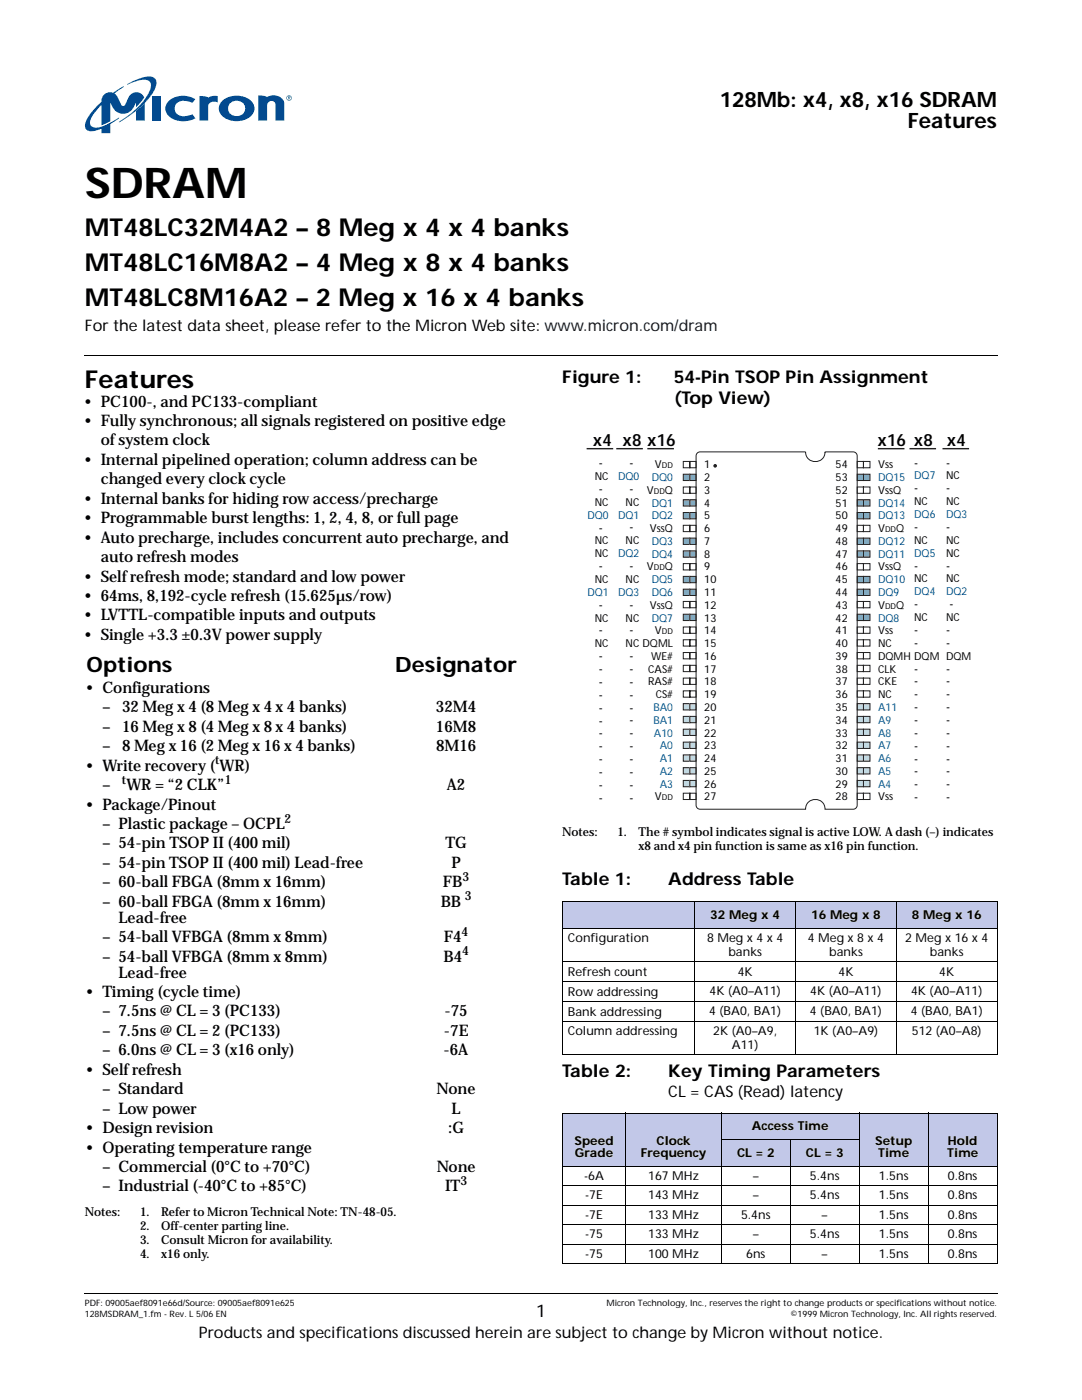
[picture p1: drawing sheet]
<svg xmlns="http://www.w3.org/2000/svg" width="216mm" height="279mm" viewBox="0 0 216 279" stroke-linecap="round" stroke-linejoin="round" font-family="sans-serif">
<defs><g id="words">
<text font-size="8.5" x="16.9" y="39.5">SDRAM</text>
<g font-size="4.9">
<text x="16.9" y="47">MT48LC32M4A2 – 8 Meg x 4 x 4 banks</text>
<text x="16.9" y="54.1">MT48LC16M8A2 – 4 Meg x 8 x 4 banks</text>
<text x="16.9" y="61.2">MT48LC8M16A2 – 2 Meg x 16 x 4 banks</text>
<text x="16.9" y="77.4">Features</text>
</g>
<g font-size="4.2">
<text x="143.6" y="21.3">128Mb: x4, x8, x16 SDRAM</text>
<text x="181.1" y="25.5">Features</text>
<text x="17.3" y="134">Options</text>
<text x="78.9" y="134">Designator</text>
</g>
<g font-size="3.5">
<text x="112.2" y="76.4">Figure 1:</text>
<text x="134.4" y="76.4">54-Pin TSOP Pin Assignment</text>
<text x="134.6" y="80.7">(Top View)</text>
<text x="112.2" y="176.7">Table 1:</text>
<text x="133.4" y="176.7">Address Table</text>
<text x="112.2" y="215">Table 2:</text>
<text x="133.3" y="215">Key Timing Parameters</text>
<text x="107" y="262.8">1</text>
</g>
<g font-size="3.4">
<text x="118.3" y="89.1">x4 x8 x16</text>
<text x="175.1" y="89.1">x16 x8</text>
<text x="189" y="89.1">x4</text>
</g>
<g font-size="3.2">
<text x="16.9" y="66">For the latest data sheet, please refer to the Micron Web site: www.micron.com/dram</text>
<text x="16.9" y="81.1">• PC100-, and PC133-compliant</text>
<text x="16.9" y="85">• Fully synchronous; all signals registered on positive edge</text>
<text x="20.1" y="88.9">of system clock</text>
<text x="16.9" y="92.8">• Internal pipelined operation; column address can be</text>
<text x="16.9" y="100.5">• Internal banks for hiding row access/precharge</text>
<text x="20.1" y="96.7">changed every clock cycle</text>
<text x="16.9" y="104.4">• Programmable burst lengths: 1, 2, 4, 8, or full page</text>
<text x="16.9" y="108.3">• Auto precharge, includes concurrent auto precharge, and</text>
<text x="20.1" y="112.2">auto refresh modes</text>
<text x="16.9" y="116.1">• Self refresh mode; standard and low power</text>
<text x="16.9" y="120">• 64ms, 8,192-cycle refresh (15.625µs/row)</text>
<text x="16.9" y="123.8">• LVTTL-compatible inputs and outputs</text>
<text x="16.9" y="127.7">• Single +3.3 ±0.3V power supply</text>
<text x="17.3" y="138.3">• Configurations</text>
<text x="20.4" y="142.2">–</text>
<text x="24.4" y="142.2">32 Meg x 4 (8 Meg x 4 x 4 banks)</text>
<text x="87" y="142.2">32M4</text>
<text x="20.4" y="146.1">–</text>
<text x="20.4" y="149.9">–</text>
<text x="24.4" y="146.1">16 Meg x 8 (4 Meg x 8 x 4 banks)</text>
<text x="24.4" y="149.9">8 Meg x 16 (2 Meg x 16 x 4 banks)</text>
<text x="87" y="146.1">16M8</text>
<text x="87" y="149.9">8M16</text>
<text x="17.3" y="153.8">• Write recovery ( WR)</text>
<text x="17.3" y="161.6">• Package/Pinout</text>
<text x="20.4" y="157.7">–</text>
<text x="25.2" y="157.7">WR = “2 CLK”</text>
<text x="89.2" y="157.7">A2</text>
<text x="20.4" y="165.5">– Plastic package – OCPL</text>
<text x="20.4" y="169.3">– 54-pin TSOP II (400 mil)</text>
<text x="20.4" y="173.2">– 54-pin TSOP II (400 mil) Lead-free</text>
<text x="88.9" y="169.3">TG</text>
<text x="90.1" y="173.2">P</text>
<text x="20.4" y="177.1">– 60-ball FBGA (8mm x 16mm)</text>
<text x="88.4" y="177.1">FB</text>
<text x="20.4" y="181">– 60-ball FBGA (8mm x 16mm)</text>
<text x="23.6" y="184.1">Lead-free</text>
<text x="87.9" y="181">BB</text>
<text x="20.4" y="188">– 54-ball VFBGA (8mm x 8mm)</text>
<text x="20.4" y="191.9">– 54-ball VFBGA (8mm x 8mm)</text>
<text x="88.5" y="191.9">B4</text>
<text x="88.6" y="188">F4</text>
<text x="23.6" y="195.1">Lead-free</text>
<text x="17.3" y="199">• Timing (cycle time)</text>
<text x="20.4" y="202.8">– 7.5ns @ CL = 3 (PC133)</text>
<text x="88.7" y="202.8">-75</text>
<text x="20.4" y="206.7">– 7.5ns @ CL = 2 (PC133)</text>
<text x="88.6" y="206.7">-7E</text>
<text x="17.3" y="214.5">• Self refresh</text>
<text x="20.4" y="210.6">– 6.0ns @ CL = 3 (x16 only)</text>
<text x="88.5" y="210.6">-6A</text>
<text x="20.4" y="218.4">– Standard</text>
<text x="87.1" y="218.4">None</text>
<text x="133.3" y="219">CL = CAS (Read) latency</text>
<text x="17.3" y="226.1">• Design revision</text>
<text x="20.4" y="222.3">– Low power</text>
<text x="89.4" y="226.1">:G</text>
<text x="90.1" y="222.3">L</text>
<text x="17.3" y="230">• Operating temperature range</text>
<text x="20.4" y="233.9">– Commercial (0°C to +70°C)</text>
<text x="87.1" y="233.9">None</text>
<text x="20.4" y="237.8">– Industrial (-40°C to +85°C)</text>
<text x="88.8" y="237.8">IT</text>
<text x="39.7" y="267.1">Products and specifications discussed herein are subject to change by Micron without notice.</text>
</g>
<g font-size="2.6">
<text x="119.5" y="93.2">-</text>
<text x="125.6" y="93.2">-</text>
<text x="182.4" y="93.1">-</text>
<text x="188.8" y="93.1">-</text>
<text x="119.5" y="98.4">-</text>
<text x="125.6" y="98.4">-</text>
<text x="182.4" y="98.3">-</text>
<text x="188.8" y="98.3">-</text>
<text x="119.5" y="106.1">-</text>
<text x="125.6" y="106.1">-</text>
<text x="182.4" y="106">-</text>
<text x="188.8" y="106">-</text>
<text x="119.5" y="113.8">-</text>
<text x="125.6" y="113.8">-</text>
<text x="182.4" y="113.7">-</text>
<text x="188.8" y="113.7">-</text>
<text x="119.5" y="121.5">-</text>
<text x="125.6" y="121.5">-</text>
<text x="182.4" y="121.4">-</text>
<text x="189.5" y="121.4">-</text>
<text x="119.5" y="126.6">-</text>
<text x="119.5" y="131.8">-</text>
<text x="125.6" y="126.6">-</text>
<text x="125.6" y="131.7">-</text>
<text x="182.4" y="126.5">-</text>
<text x="182.4" y="129.1">-</text>
<text x="188.8" y="126.5">-</text>
<text x="188.8" y="129.1">-</text>
<text x="119.5" y="134.3">-</text>
<text x="119.5" y="136.9">-</text>
<text x="125.6" y="134.3">-</text>
<text x="125.6" y="136.9">-</text>
<text x="182.4" y="134.2">-</text>
<text x="182.4" y="136.8">-</text>
<text x="188.8" y="134.2">-</text>
<text x="188.8" y="136.8">-</text>
<text x="119.5" y="139.5">-</text>
<text x="119.5" y="142">-</text>
<text x="125.6" y="139.4">-</text>
<text x="125.6" y="142">-</text>
<text x="182.4" y="139.4">-</text>
<text x="182.4" y="141.9">-</text>
<text x="188.8" y="139.4">-</text>
<text x="188.8" y="141.9">-</text>
<text x="119.5" y="144.6">-</text>
<text x="119.5" y="147.2">-</text>
<text x="119.5" y="149.7">-</text>
<text x="125.6" y="144.6">-</text>
<text x="125.6" y="147.2">-</text>
<text x="125.6" y="149.7">-</text>
<text x="182.4" y="144.5">-</text>
<text x="182.4" y="147.1">-</text>
<text x="182.4" y="149.6">-</text>
<text x="188.8" y="144.5">-</text>
<text x="188.8" y="147.1">-</text>
<text x="188.8" y="149.6">-</text>
<text x="119.5" y="152.3">-</text>
<text x="119.5" y="154.9">-</text>
<text x="125.6" y="152.3">-</text>
<text x="125.6" y="154.9">-</text>
<text x="182.4" y="152.2">-</text>
<text x="182.4" y="154.8">-</text>
<text x="188.8" y="152.2">-</text>
<text x="188.8" y="154.8">-</text>
<text x="119.5" y="157.4">-</text>
<text x="119.5" y="160">-</text>
<text x="125.6" y="157.4">-</text>
<text x="125.6" y="160">-</text>
<text x="182.4" y="157.3">-</text>
<text x="182.4" y="159.9">-</text>
<text x="188.8" y="157.3">-</text>
<text x="188.8" y="159.9">-</text>
</g>
<g font-size="2.5">
<text x="42.9" y="152.5">t</text>
<text x="24.3" y="156.4">t</text>
<text x="44.8" y="156.4">1</text>
<text x="56.8" y="164.2">2</text>
<text x="112.2" y="166.8">Notes:</text>
<text x="123.2" y="166.8">1.</text>
<text x="127.4" y="166.8">The # symbol indicates signal is active LOW. A dash (–) indicates</text>
<text x="127.4" y="169.7">x8 and x4 pin function is same as x16 pin function.</text>
<text x="92.3" y="175.8">3</text>
<text x="92.8" y="179.7">3</text>
<text x="141.7" y="183.4">32 Meg x 4</text>
<text x="161.8" y="183.4">16 Meg x 8</text>
<text x="181.9" y="183.4">8 Meg x 16</text>
<text x="92.1" y="186.8">4</text>
<text x="92.2" y="190.6">4</text>
<text x="113.3" y="188.1">Configuration</text>
<text x="141.1" y="188">8 Meg x 4 x 4</text>
<text x="145.3" y="190.8">banks</text>
<text x="161.2" y="188">4 Meg x 8 x 4</text>
<text x="165.5" y="190.8">banks</text>
<text x="180.6" y="188">2 Meg x 16 x 4</text>
<text x="185.6" y="190.8">banks</text>
<text x="113.3" y="194.8">Refresh count</text>
<text x="147.2" y="194.7">4K</text>
<text x="167.3" y="194.7">4K</text>
<text x="187.4" y="194.7">4K</text>
<text x="113.3" y="198.7">Row addressing</text>
<text x="113.3" y="202.7">Bank addressing</text>
<text x="141.5" y="202.6">4 (BA0, BA1)</text>
<text x="141.6" y="198.6">4K (A0–A11)</text>
<text x="161.6" y="202.6">4 (BA0, BA1)</text>
<text x="161.7" y="198.6">4K (A0–A11)</text>
<text x="181.7" y="202.6">4 (BA0, BA1)</text>
<text x="181.8" y="198.6">4K (A0–A11)</text>
<text x="113.3" y="206.6">Column addressing</text>
<text x="142.3" y="206.5">2K (A0–A9,</text>
<text x="146" y="209.4">A11)</text>
<text x="162.4" y="206.5">1K (A0–A9)</text>
<text x="181.9" y="206.5">512 (A0–A8)</text>
<text x="150.1" y="225.6">Access Time</text>
<text x="114.6" y="228.4">Speed</text>
<text x="114.7" y="230.9">Grade</text>
<text x="127.8" y="230.9">Frequency</text>
<text x="131" y="228.4">Clock</text>
<text x="147.1" y="230.9">CL = 2</text>
<text x="160.8" y="230.9">CL = 3</text>
<text x="174.6" y="228.4">Setup</text>
<text x="175.2" y="230.9">Time</text>
<text x="189" y="230.9">Time</text>
<text x="189.1" y="228.4">Hold</text>
<text x="91.9" y="236.5">3</text>
<text x="116.5" y="235.5">-6A</text>
<text x="116.8" y="239.4">-7E</text>
<text x="129.3" y="235.5">167 MHz</text>
<text x="129.3" y="239.4">143 MHz</text>
<text x="150.2" y="235.5">–</text>
<text x="150.2" y="239.4">–</text>
<text x="161.6" y="235.5">5.4ns</text>
<text x="161.6" y="239.4">5.4ns</text>
<text x="175.4" y="239.4">1.5ns</text>
<text x="175.4" y="235.5">1.5ns</text>
<text x="189.1" y="239.4">0.8ns</text>
<text x="189.1" y="235.5">0.8ns</text>
<text x="16.9" y="242.6">Notes:</text>
<text x="27.9" y="245.4">2.</text>
<text x="27.9" y="242.6">1.</text>
<text x="32.2" y="245.4">Off-center parting line.</text>
<text x="32.2" y="242.6">Refer to Micron Technical Note: TN-48-05.</text>
<text x="116.8" y="243.2">-7E</text>
<text x="129.3" y="243.2">133 MHz</text>
<text x="147.9" y="243.2">5.4ns</text>
<text x="164" y="243.2">–</text>
<text x="175.4" y="243.2">1.5ns</text>
<text x="189.1" y="243.2">0.8ns</text>
<text x="27.9" y="248.2">3.</text>
<text x="27.9" y="251.1">4.</text>
<text x="32.2" y="248.2">Consult Micron for availability.</text>
<text x="32.2" y="251.1">x16 only.</text>
<text x="116.8" y="247.1">-75</text>
<text x="116.8" y="251">-75</text>
<text x="129.3" y="251">100 MHz</text>
<text x="129.3" y="247.1">133 MHz</text>
<text x="148.9" y="251">6ns</text>
<text x="150.2" y="247.1">–</text>
<text x="161.6" y="247.1">5.4ns</text>
<text x="164" y="251">–</text>
<text x="175.4" y="251">1.5ns</text>
<text x="175.4" y="247.1">1.5ns</text>
<text x="189.1" y="251">0.8ns</text>
<text x="189.1" y="247.1">0.8ns</text>
</g>
<g font-size="2.2">
<text x="118.7" y="95.8">NC</text>
<text x="130.7" y="93.5">V</text>
<text x="140.5" y="93.5">1</text>
<text x="166.7" y="93.5">54</text>
<text x="175.2" y="93.5">Vss</text>
<text x="188.8" y="95.7">NC</text>
<text x="118.7" y="100.9">NC</text>
<text x="124.8" y="100.9">NC</text>
<text x="129.1" y="98.6">V</text>
<text x="132.7" y="98.6">Q</text>
<text x="140.5" y="96">2</text>
<text x="140.5" y="98.6">3</text>
<text x="140.5" y="101.1">4</text>
<text x="166.7" y="96">53</text>
<text x="166.7" y="98.6">52</text>
<text x="166.7" y="101.1">51</text>
<text x="175.2" y="98.6">VssQ</text>
<text x="182.4" y="100.8">NC</text>
<text x="188.8" y="100.8">NC</text>
<text x="129.7" y="106.2">VssQ</text>
<text x="140.5" y="103.7">5</text>
<text x="140.5" y="106.2">6</text>
<text x="166.7" y="103.7">50</text>
<text x="166.7" y="106.2">49</text>
<text x="175.2" y="106.2">V</text>
<text x="178.8" y="106.2">Q</text>
<text x="118.7" y="108.6">NC</text>
<text x="118.7" y="111.2">NC</text>
<text x="124.8" y="108.6">NC</text>
<text x="129.1" y="113.8">V</text>
<text x="132.7" y="113.9">Q</text>
<text x="140.5" y="108.8">7</text>
<text x="140.5" y="111.3">8</text>
<text x="140.5" y="113.8">9</text>
<text x="166.7" y="108.8">48</text>
<text x="166.7" y="111.3">47</text>
<text x="166.7" y="113.8">46</text>
<text x="175.2" y="113.9">VssQ</text>
<text x="182.4" y="108.5">NC</text>
<text x="188.8" y="108.5">NC</text>
<text x="188.8" y="111.1">NC</text>
<text x="118.7" y="116.4">NC</text>
<text x="124.8" y="116.3">NC</text>
<text x="140.5" y="116.4">10</text>
<text x="140.5" y="118.9">11</text>
<text x="166.7" y="116.4">45</text>
<text x="166.7" y="118.9">44</text>
<text x="182.4" y="116.2">NC</text>
<text x="188.8" y="116.2">NC</text>
<text x="118.7" y="124.1">NC</text>
<text x="124.8" y="124">NC</text>
<text x="129.7" y="121.5">VssQ</text>
<text x="140.5" y="121.5">12</text>
<text x="140.5" y="124">13</text>
<text x="166.7" y="121.5">43</text>
<text x="166.7" y="124">42</text>
<text x="175.2" y="121.5">V</text>
<text x="178.8" y="121.5">Q</text>
<text x="182.4" y="123.9">NC</text>
<text x="188.8" y="123.9">NC</text>
<text x="118.7" y="129.2">NC</text>
<text x="124.8" y="129.2">NC DQML</text>
<text x="129.9" y="131.7">WE#</text>
<text x="130.7" y="126.6">V</text>
<text x="140.5" y="126.6">14</text>
<text x="140.5" y="129.1">15</text>
<text x="140.5" y="131.7">16</text>
<text x="166.7" y="126.6">41</text>
<text x="166.7" y="129.1">40</text>
<text x="166.7" y="131.7">39</text>
<text x="175.2" y="126.6">Vss</text>
<text x="175.2" y="129.1">NC</text>
<text x="175.2" y="131.7">DQMH DQM DQM</text>
<text x="129.3" y="134.2">CAS#</text>
<text x="129.3" y="136.8">RAS#</text>
<text x="140.5" y="134.2">17</text>
<text x="140.5" y="136.8">18</text>
<text x="166.7" y="134.2">38</text>
<text x="166.7" y="136.8">37</text>
<text x="175.2" y="134.2">CLK</text>
<text x="175.2" y="136.8">CKE</text>
<text x="130.8" y="139.3">CS#</text>
<text x="140.5" y="139.3">19</text>
<text x="140.5" y="141.9">20</text>
<text x="166.7" y="139.3">36</text>
<text x="166.7" y="141.9">35</text>
<text x="175.2" y="139.3">NC</text>
<text x="140.5" y="144.4">21</text>
<text x="140.5" y="147">22</text>
<text x="140.5" y="149.5">23</text>
<text x="166.7" y="144.4">34</text>
<text x="166.7" y="147">33</text>
<text x="166.7" y="149.5">32</text>
<text x="140.5" y="152.1">24</text>
<text x="140.5" y="154.6">25</text>
<text x="166.7" y="152.1">31</text>
<text x="166.7" y="154.6">30</text>
<text x="130.7" y="159.7">V</text>
<text x="140.5" y="157.2">26</text>
<text x="140.5" y="159.7">27</text>
<text x="166.7" y="157.2">29</text>
<text x="166.7" y="159.7">28</text>
<text x="175.2" y="159.7">Vss</text>
</g>
<g font-size="2.2" fill="#004990">
<text x="123.3" y="95.8">DQ0</text>
<text x="182.4" y="95.7">DQ7</text>
<text x="130" y="101.1">DQ1</text>
<text x="130" y="96">DQ0</text>
<text x="175.2" y="96">DQ15</text>
<text x="175.2" y="101.1">DQ14</text>
<text x="117.2" y="103.5">DQ0</text>
<text x="123.3" y="103.5">DQ1</text>
<text x="130" y="103.7">DQ2</text>
<text x="175.2" y="103.7">DQ13</text>
<text x="182.4" y="103.4">DQ6</text>
<text x="188.8" y="103.4">DQ3</text>
<text x="123.3" y="111.2">DQ2</text>
<text x="130" y="108.8">DQ3</text>
<text x="130" y="111.3">DQ4</text>
<text x="175.2" y="108.8">DQ12</text>
<text x="175.2" y="111.3">DQ11</text>
<text x="182.4" y="111.1">DQ5</text>
<text x="117.2" y="118.9">DQ1</text>
<text x="123.3" y="118.9">DQ3</text>
<text x="130" y="116.4">DQ5</text>
<text x="130" y="118.9">DQ6</text>
<text x="175.2" y="116.4">DQ10</text>
<text x="175.2" y="118.9">DQ9</text>
<text x="182.4" y="118.8">DQ4</text>
<text x="188.8" y="118.8">DQ2</text>
<text x="130" y="124">DQ7</text>
<text x="175.2" y="124">DQ8</text>
</g>
<g font-size="2.2" fill="#00817a">
<text x="130.4" y="141.9">BA0</text>
<text x="175.2" y="141.9">A11</text>
<text x="130.4" y="144.4">BA1</text>
<text x="130.5" y="147">A10</text>
<text x="131.6" y="149.5">A0</text>
<text x="175.2" y="144.4">A9</text>
<text x="175.2" y="147">A8</text>
<text x="175.2" y="149.5">A7</text>
<text x="131.6" y="152.1">A1</text>
<text x="131.6" y="154.6">A2</text>
<text x="175.2" y="152.1">A6</text>
<text x="175.2" y="154.6">A5</text>
<text x="131.6" y="157.2">A3</text>
<text x="175.2" y="157.2">A4</text>
</g>
<g font-size="1.8">
<text x="16.9" y="260.7">PDF: 09005aef8091e66d/Source: 09005aef8091e625</text>
<text x="16.9" y="262.8">128MSDRAM_1.fm - Rev. L 5/06 EN</text>
<text x="121" y="260.7">Micron Technology, Inc., reserves the right to change products or specifications without notice.</text>
<text x="157.8" y="262.8">©1999 Micron Technology, Inc. All rights reserved.</text>
</g>
<g font-size="1.6">
<text x="132.1" y="93.5">DD</text>
<text x="130.5" y="98.6">DD</text>
<text x="176.6" y="106.2">DD</text>
<text x="130.5" y="113.9">DD</text>
<text x="176.6" y="121.5">DD</text>
<text x="132.1" y="126.6">DD</text>
<text x="132.1" y="159.7">DD</text>
</g>
</g></defs>
<path d="M16.8 258.1l.1 .2z" fill="#000"/>
<path d="M16.9 258.2h182.2" fill="none" stroke="#000" stroke-width=".2"/>
<g fill="#fff">
<path d="M16.9 28h182.1v1.7h-182.1z"/>
<path d="M16.9 15.3h41.5v11.3h-41.5z"/>
</g>
<g fill="#004990">
<path d="M33.8 20a4.6 4.6 0 0 1 5.2-.2l-.6 .7a2.9 2.9 0 0 0-3.3 .3 1.6 1.6 0 0 0 .1 1.8 1.6 1.6 0 0 0 1.8 .6l1.4-.4 .6 .8a4.7 4.7 0 0 1-5.6-.8 2.01 2.01 0 0 1 .4-2.8z"/>
<path d="M51.5 19.1a2.24 2.24 0 0 1 1.8 .3l.6-.3a2.42 2.42 0 0 1 2.7 1.1l.1 3.9h-1.7v-3.3a.85 .85 0 0 0-1-.7 .85 .85 0 0 0-.7 .9v3.1h-1.8z"/>
<path d="M30.4 19.2h1.7v4.9h-1.7z"/>
<path d="M39.8 19.2l1.3 .1 .4 .2 1-.4 1 .1v1.2l-.5-.1a1.18 1.18 0 0 0-1.5 .8v3h-1.7z"/>
<path d="M27.1 22.1l1.8-1.6v3.6h-1.8z"/>
<path d="M46.1 20.5a1.68 1.68 0 0 1 2.1-.1 1.68 1.68 0 0 1 .5 2.1 1.69 1.69 0 0 1-2.3 .5 1.69 1.69 0 0 1-.6-2.2zM44.5 20a2.11 2.11 0 0 0 .5 3.7 4.4 4.4 0 0 0 5.4-.9 2.13 2.13 0 0 0-1-3.2 4.6 4.6 0 0 0-4.9 .4z"/>
</g>
<path d="M25.4 16.8a9.2 9.2 0 0 1 4.9-1.5 1.26 1.26 0 0 1 .8 1.8 14 14 0 0 1-4.9 5.7l-2.5 1.6 .4-.4a14.8 14.8 0 0 0 5.9-6.3 1.22 1.22 0 0 0-.1-1.3 1.22 1.22 0 0 0-1.3-.5l-1.2 .2-2 .8z" fill="#00817a"/>
<g fill="#004990">
<path d="M20.7 18.9a2.18 2.18 0 0 1 1.9-.4l2.1-1.3-1.9 1.5 .7 .7 .8 1.6 .4 .1 .3-.2a3.3 3.3 0 0 1 1.5-2.3 1.55 1.55 0 0 1 2.2 1l-1.6 1.8v-1a2.8 2.8 0 0 1-2.5 2.3 2.34 2.34 0 0 1-2.2-1.5l-.4-.8v3.8l-1.8 .8v-4.1l-.7 .8a5 5 0 0 0-1.5 3 1.14 1.14 0 0 0 1.4 .8 18 18 0 0 0 4.4-2l-1.8 1.3v1.8h-1.8v-.9a3.7 3.7 0 0 1-2.8 .3 1.36 1.36 0 0 1-.2-1.8 11.1 11.1 0 0 1 3-3.9 1.78 1.78 0 0 1 .5-1.4z"/>
<path d="M57.1 19.6a.55 .55 0 0 1 1.1 0 .55 .55 0 0 1-1.1 0zM57.2 19.6a.45 .45 0 0 0 .9 0 .45 .45 0 0 0-.9 0zM57.5 19.2l.4 .1-.1 .3 .2 .3-.3-.3-.2 .3zM57.6 19.3v.2h.2v-.2z"/>
</g>
<path d="M16.8 70.8l.1 .2z" fill="#000"/>
<path d="M16.9 70.9h182.2" fill="none" stroke="#000" stroke-width=".2"/>
<g fill="#c2c8e8">
<path d="M112.2 180h46.5v5.3h-46.5z"/>
<path d="M158.7 180h20.2v5.3h-20.2z"/>
<path d="M178.9 180h20.1v5.3h-20.1z"/>
<path d="M112.2 222.2h12.7v10.6h-12.7z"/>
<path d="M124.9 222.2h19v10.6h-19z"/>
<path d="M143.9 222.2h27.5v5.3h-27.5z"/>
<path d="M171.4 222.2h13.8v10.6h-13.8z"/>
<path d="M185.2 222.2h13.8v10.6h-13.8z"/>
<path d="M143.9 227.5h13.8v5.3h-13.8z"/>
<path d="M157.7 227.5h13.7v5.3h-13.7z"/>
</g>
<g fill="none" stroke="#000" stroke-width=".2">
<path d="M138.6 179.9v30.7M158.8 179.9v30.7M178.9 179.9v30.7M112.1 180h87M112.1 185.3h87M112.1 192h87M112.1 195.9h87M112.1 199.9h87M112.2 180.1v30.4M199 180.1v30.4M112.1 203.8h87M112.1 210.5h87"/>
<path d="M112.1 222.2h87M112.1 232.8h87M112.1 236.6h87M112.2 222.3v29.8M124.9 222.1v30.2M143.8 227.5h27.7M143.9 222.1v30.2M157.7 227.4v24.9M171.5 222.1v30.2M185.2 222.1v30.2M199 222.3v29.8M112.1 240.5h87"/>
<path d="M112.1 244.4h87M112.1 248.3h87M112.1 252.2h87"/>
</g>
<path d="M117.1 86.1h77v77h-77z" fill="#fff"/>
<path d="M136.3 92.1h1.3v1.3h-1.3zM137.6 92.1h1.3v1.3h-1.3z" fill="none" stroke="#231f20" stroke-width=".2"/>
<path d="M136.3 94.6h1.3v1.3h-1.3z" fill="#9aa6ce"/>
<path d="M136.3 94.6h1.3v1.3h-1.3z" fill="none" stroke="#231f20" stroke-width=".2"/>
<path d="M137.6 94.6h1.3v1.3h-1.3z" fill="#9aa6ce"/>
<path d="M136.3 97.2h1.3v1.3h-1.3zM137.6 94.6h1.3v1.3h-1.3zM137.6 97.2h1.3v1.3h-1.3z" fill="none" stroke="#231f20" stroke-width=".2"/>
<path d="M136.3 99.7h1.3v1.3h-1.3z" fill="#9aa6ce"/>
<path d="M136.3 99.7h1.3v1.3h-1.3z" fill="none" stroke="#231f20" stroke-width=".2"/>
<path d="M137.6 99.7h1.3v1.3h-1.3z" fill="#9aa6ce"/>
<path d="M137.6 99.7h1.3v1.3h-1.3z" fill="none" stroke="#231f20" stroke-width=".2"/>
<path d="M136.3 102.3h1.3v1.2h-1.3z" fill="#9aa6ce"/>
<path d="M136.3 102.3h1.3v1.2h-1.3z" fill="none" stroke="#231f20" stroke-width=".2"/>
<path d="M137.6 102.3h1.3v1.2h-1.3z" fill="#9aa6ce"/>
<path d="M136.3 104.8h1.3v1.3h-1.3zM137.6 102.3h1.3v1.2h-1.3zM137.6 104.8h1.3v1.3h-1.3z" fill="none" stroke="#231f20" stroke-width=".2"/>
<path d="M136.3 107.4h1.3v1.2h-1.3z" fill="#9aa6ce"/>
<path d="M136.3 107.4h1.3v1.2h-1.3z" fill="none" stroke="#231f20" stroke-width=".2"/>
<path d="M137.6 107.4h1.3v1.2h-1.3z" fill="#9aa6ce"/>
<path d="M137.6 107.4h1.3v1.2h-1.3z" fill="none" stroke="#231f20" stroke-width=".2"/>
<path d="M136.3 109.9h1.3v1.3h-1.3z" fill="#9aa6ce"/>
<path d="M136.3 109.9h1.3v1.3h-1.3z" fill="none" stroke="#231f20" stroke-width=".2"/>
<path d="M137.6 109.9h1.3v1.3h-1.3z" fill="#9aa6ce"/>
<path d="M136.3 112.5h1.3v1.2h-1.3zM137.6 109.9h1.3v1.3h-1.3zM137.6 112.5h1.3v1.2h-1.3z" fill="none" stroke="#231f20" stroke-width=".2"/>
<path d="M136.3 115h1.3v1.3h-1.3z" fill="#9aa6ce"/>
<path d="M136.3 115h1.3v1.3h-1.3z" fill="none" stroke="#231f20" stroke-width=".2"/>
<path d="M137.6 115h1.3v1.3h-1.3z" fill="#9aa6ce"/>
<path d="M137.6 115h1.3v1.3h-1.3z" fill="none" stroke="#231f20" stroke-width=".2"/>
<path d="M136.3 117.6h1.3v1.2h-1.3z" fill="#9aa6ce"/>
<path d="M136.3 117.6h1.3v1.2h-1.3z" fill="none" stroke="#231f20" stroke-width=".2"/>
<path d="M137.6 117.6h1.3v1.2h-1.3z" fill="#9aa6ce"/>
<path d="M137.6 117.6h1.3v1.2h-1.3zM136.3 130.2h1.3v1.3h-1.3zM136.3 132.8h1.3v1.2h-1.3zM136.3 135.3h1.3v1.3h-1.3zM136.3 137.9h1.3v1.2h-1.3zM137.6 130.2h1.3v1.3h-1.3zM137.6 132.8h1.3v1.2h-1.3zM137.6 135.3h1.3v1.3h-1.3zM137.6 137.9h1.3v1.2h-1.3z" fill="none" stroke="#231f20" stroke-width=".2"/>
<path d="M136.3 140.4h1.3v1.3h-1.3z" fill="#bddbda"/>
<path d="M136.3 140.4h1.3v1.3h-1.3z" fill="none" stroke="#231f20" stroke-width=".2"/>
<path d="M137.6 140.4h1.3v1.3h-1.3z" fill="#bddbda"/>
<path d="M137.6 140.4h1.3v1.3h-1.3z" fill="none" stroke="#231f20" stroke-width=".2"/>
<path d="M136.3 143h1.3v1.2h-1.3z" fill="#bddbda"/>
<path d="M136.3 143h1.3v1.2h-1.3z" fill="none" stroke="#231f20" stroke-width=".2"/>
<path d="M137.6 143h1.3v1.2h-1.3z" fill="#bddbda"/>
<path d="M137.6 143h1.3v1.2h-1.3z" fill="none" stroke="#231f20" stroke-width=".2"/>
<path d="M136.3 145.5h1.3v1.3h-1.3z" fill="#bddbda"/>
<path d="M136.3 145.5h1.3v1.3h-1.3z" fill="none" stroke="#231f20" stroke-width=".2"/>
<path d="M137.6 145.5h1.3v1.3h-1.3z" fill="#bddbda"/>
<path d="M137.6 145.5h1.3v1.3h-1.3z" fill="none" stroke="#231f20" stroke-width=".2"/>
<path d="M136.3 153.2h1.3v1.3h-1.3z" fill="#bddbda"/>
<path d="M136.3 153.2h1.3v1.3h-1.3z" fill="none" stroke="#231f20" stroke-width=".2"/>
<path d="M137.6 153.2h1.3v1.3h-1.3z" fill="#bddbda"/>
<path d="M137.6 153.2h1.3v1.3h-1.3z" fill="none" stroke="#231f20" stroke-width=".2"/>
<path d="M136.3 155.8h1.3v1.2h-1.3z" fill="#bddbda"/>
<path d="M136.3 155.8h1.3v1.2h-1.3z" fill="none" stroke="#231f20" stroke-width=".2"/>
<path d="M137.6 155.8h1.3v1.2h-1.3z" fill="#bddbda"/>
<path d="M171 92.1h1.3v1.3h-1.3zM172.3 92.1h1.3v1.3h-1.3zM136.3 158.3h1.3v1.3h-1.3zM137.6 155.8h1.3v1.2h-1.3zM137.6 158.3h1.3v1.3h-1.3z" fill="none" stroke="#231f20" stroke-width=".2"/>
<path d="M172.3 94.6h1.3v1.3h-1.3z" fill="#9aa6ce"/>
<path d="M172.3 94.6h1.3v1.3h-1.3z" fill="none" stroke="#231f20" stroke-width=".2"/>
<path d="M171 94.6h1.3v1.3h-1.3z" fill="#9aa6ce"/>
<path d="M171 94.6h1.3v1.3h-1.3zM171 97.2h1.3v1.3h-1.3zM172.3 97.2h1.3v1.3h-1.3z" fill="none" stroke="#231f20" stroke-width=".2"/>
<path d="M172.3 99.7h1.3v1.3h-1.3z" fill="#9aa6ce"/>
<path d="M172.3 99.7h1.3v1.3h-1.3z" fill="none" stroke="#231f20" stroke-width=".2"/>
<path d="M171 99.7h1.3v1.3h-1.3z" fill="#9aa6ce"/>
<path d="M171 99.7h1.3v1.3h-1.3z" fill="none" stroke="#231f20" stroke-width=".2"/>
<path d="M172.3 102.3h1.3v1.2h-1.3z" fill="#9aa6ce"/>
<path d="M172.3 102.3h1.3v1.2h-1.3z" fill="none" stroke="#231f20" stroke-width=".2"/>
<path d="M171 102.3h1.3v1.2h-1.3z" fill="#9aa6ce"/>
<path d="M171 102.3h1.3v1.2h-1.3zM171 104.8h1.3v1.3h-1.3zM172.3 104.8h1.3v1.3h-1.3z" fill="none" stroke="#231f20" stroke-width=".2"/>
<path d="M172.3 107.4h1.3v1.2h-1.3z" fill="#9aa6ce"/>
<path d="M172.3 107.4h1.3v1.2h-1.3z" fill="none" stroke="#231f20" stroke-width=".2"/>
<path d="M171 107.4h1.3v1.2h-1.3z" fill="#9aa6ce"/>
<path d="M171 107.4h1.3v1.2h-1.3z" fill="none" stroke="#231f20" stroke-width=".2"/>
<path d="M172.3 109.9h1.3v1.3h-1.3z" fill="#9aa6ce"/>
<path d="M172.3 109.9h1.3v1.3h-1.3z" fill="none" stroke="#231f20" stroke-width=".2"/>
<path d="M171 109.9h1.3v1.3h-1.3z" fill="#9aa6ce"/>
<path d="M171 109.9h1.3v1.3h-1.3zM171 112.5h1.3v1.2h-1.3zM172.3 112.5h1.3v1.2h-1.3z" fill="none" stroke="#231f20" stroke-width=".2"/>
<path d="M172.3 115h1.3v1.3h-1.3z" fill="#9aa6ce"/>
<path d="M172.3 115h1.3v1.3h-1.3z" fill="none" stroke="#231f20" stroke-width=".2"/>
<path d="M171 115h1.3v1.3h-1.3z" fill="#9aa6ce"/>
<path d="M171 115h1.3v1.3h-1.3z" fill="none" stroke="#231f20" stroke-width=".2"/>
<path d="M172.3 117.6h1.3v1.2h-1.3z" fill="#9aa6ce"/>
<path d="M172.3 117.6h1.3v1.2h-1.3z" fill="none" stroke="#231f20" stroke-width=".2"/>
<path d="M171 117.6h1.3v1.2h-1.3z" fill="#9aa6ce"/>
<path d="M171 117.6h1.3v1.2h-1.3zM171 130.2h1.3v1.3h-1.3zM171 132.8h1.3v1.2h-1.3zM171 135.3h1.3v1.3h-1.3zM171 137.9h1.3v1.2h-1.3zM172.3 130.2h1.3v1.3h-1.3zM172.3 132.8h1.3v1.2h-1.3zM172.3 135.3h1.3v1.3h-1.3zM172.3 137.9h1.3v1.2h-1.3z" fill="none" stroke="#231f20" stroke-width=".2"/>
<path d="M172.3 140.4h1.3v1.3h-1.3z" fill="#bddbda"/>
<path d="M172.3 140.4h1.3v1.3h-1.3z" fill="none" stroke="#231f20" stroke-width=".2"/>
<path d="M171 140.4h1.3v1.3h-1.3z" fill="#bddbda"/>
<path d="M171 140.4h1.3v1.3h-1.3z" fill="none" stroke="#231f20" stroke-width=".2"/>
<path d="M172.3 143h1.3v1.2h-1.3z" fill="#bddbda"/>
<path d="M172.3 143h1.3v1.2h-1.3z" fill="none" stroke="#231f20" stroke-width=".2"/>
<path d="M171 143h1.3v1.2h-1.3z" fill="#bddbda"/>
<path d="M171 143h1.3v1.2h-1.3z" fill="none" stroke="#231f20" stroke-width=".2"/>
<path d="M172.3 145.5h1.3v1.3h-1.3z" fill="#bddbda"/>
<path d="M172.3 145.5h1.3v1.3h-1.3z" fill="none" stroke="#231f20" stroke-width=".2"/>
<path d="M171 145.5h1.3v1.3h-1.3z" fill="#bddbda"/>
<path d="M171 145.5h1.3v1.3h-1.3z" fill="none" stroke="#231f20" stroke-width=".2"/>
<path d="M172.3 153.2h1.3v1.3h-1.3z" fill="#bddbda"/>
<path d="M172.3 153.2h1.3v1.3h-1.3z" fill="none" stroke="#231f20" stroke-width=".2"/>
<path d="M171 153.2h1.3v1.3h-1.3z" fill="#bddbda"/>
<path d="M171 153.2h1.3v1.3h-1.3z" fill="none" stroke="#231f20" stroke-width=".2"/>
<path d="M172.3 155.8h1.3v1.2h-1.3z" fill="#bddbda"/>
<path d="M172.3 155.8h1.3v1.2h-1.3z" fill="none" stroke="#231f20" stroke-width=".2"/>
<path d="M171 155.8h1.3v1.2h-1.3z" fill="#bddbda"/>
<path d="M136.3 120h1.3v1.3h-1.3zM137.6 120h1.3v1.3h-1.3zM171 155.8h1.3v1.2h-1.3zM171 158.3h1.3v1.3h-1.3zM172.3 158.3h1.3v1.3h-1.3z" fill="none" stroke="#231f20" stroke-width=".2"/>
<path d="M136.3 122.6h1.3v1.2h-1.3z" fill="#9aa6ce"/>
<path d="M136.3 122.6h1.3v1.2h-1.3z" fill="none" stroke="#231f20" stroke-width=".2"/>
<path d="M137.6 122.6h1.3v1.2h-1.3z" fill="#9aa6ce"/>
<path d="M136.3 125.1h1.3v1.3h-1.3zM136.3 127.7h1.3v1.2h-1.3zM137.6 122.6h1.3v1.2h-1.3zM137.6 125.1h1.3v1.3h-1.3zM137.6 127.7h1.3v1.2h-1.3zM171 120h1.3v1.3h-1.3zM172.3 120h1.3v1.3h-1.3z" fill="none" stroke="#231f20" stroke-width=".2"/>
<path d="M172.3 122.6h1.3v1.2h-1.3z" fill="#9aa6ce"/>
<path d="M172.3 122.6h1.3v1.2h-1.3z" fill="none" stroke="#231f20" stroke-width=".2"/>
<path d="M171 122.6h1.3v1.2h-1.3z" fill="#9aa6ce"/>
<path d="M171 122.6h1.3v1.2h-1.3zM171 125.1h1.3v1.3h-1.3zM171 127.7h1.3v1.2h-1.3zM172.3 125.1h1.3v1.3h-1.3zM172.3 127.7h1.3v1.2h-1.3z" fill="none" stroke="#231f20" stroke-width=".2"/>
<circle cx="142.7" cy="93" r=".37" fill="#231f20"/>
<path d="M136.3 148.1h1.3v1.3h-1.3z" fill="#bddbda"/>
<path d="M136.3 148.1h1.3v1.3h-1.3z" fill="none" stroke="#231f20" stroke-width=".2"/>
<path d="M137.6 148.1h1.3v1.3h-1.3z" fill="#bddbda"/>
<path d="M137.6 148.1h1.3v1.3h-1.3z" fill="none" stroke="#231f20" stroke-width=".2"/>
<path d="M136.3 150.7h1.3v1.2h-1.3z" fill="#bddbda"/>
<path d="M136.3 150.7h1.3v1.2h-1.3z" fill="none" stroke="#231f20" stroke-width=".2"/>
<path d="M137.6 150.7h1.3v1.2h-1.3z" fill="#bddbda"/>
<path d="M137.6 150.7h1.3v1.2h-1.3z" fill="none" stroke="#231f20" stroke-width=".2"/>
<path d="M172.3 148.1h1.3v1.3h-1.3z" fill="#bddbda"/>
<path d="M172.3 148.1h1.3v1.3h-1.3z" fill="none" stroke="#231f20" stroke-width=".2"/>
<path d="M171 148.1h1.3v1.3h-1.3z" fill="#bddbda"/>
<path d="M171 148.1h1.3v1.3h-1.3z" fill="none" stroke="#231f20" stroke-width=".2"/>
<path d="M172.3 150.7h1.3v1.2h-1.3z" fill="#bddbda"/>
<path d="M172.3 150.7h1.3v1.2h-1.3z" fill="none" stroke="#231f20" stroke-width=".2"/>
<path d="M171 150.7h1.3v1.2h-1.3z" fill="#bddbda"/>
<path d="M139.1 90.4l.6-.2h21a1.94 1.94 0 0 0 2 1.9 1.94 1.94 0 0 0 1.9-1.9h5.6a.8 .8 0 0 1 .8 .8v69.7a.8 .8 0 0 1-.8 .8h-5.6a1.94 1.94 0 0 0-1.9-2 1.94 1.94 0 0 0-2 2h-21a.8 .8 0 0 1-.8-.8v-69.7zM171 150.7h1.3v1.2h-1.3z" fill="none" stroke="#231f20" stroke-width=".2"/>
<path d="M117.1 89.5h5.3M123 89.5h5.3M129.2 89.5h5.3M175.2 89.5h5.3M181.5 89.5h5.3M188.1 89.5h5.3" fill="none" stroke="#231f20" stroke-width=".28"/>
<use href="#words"/>
</svg>
